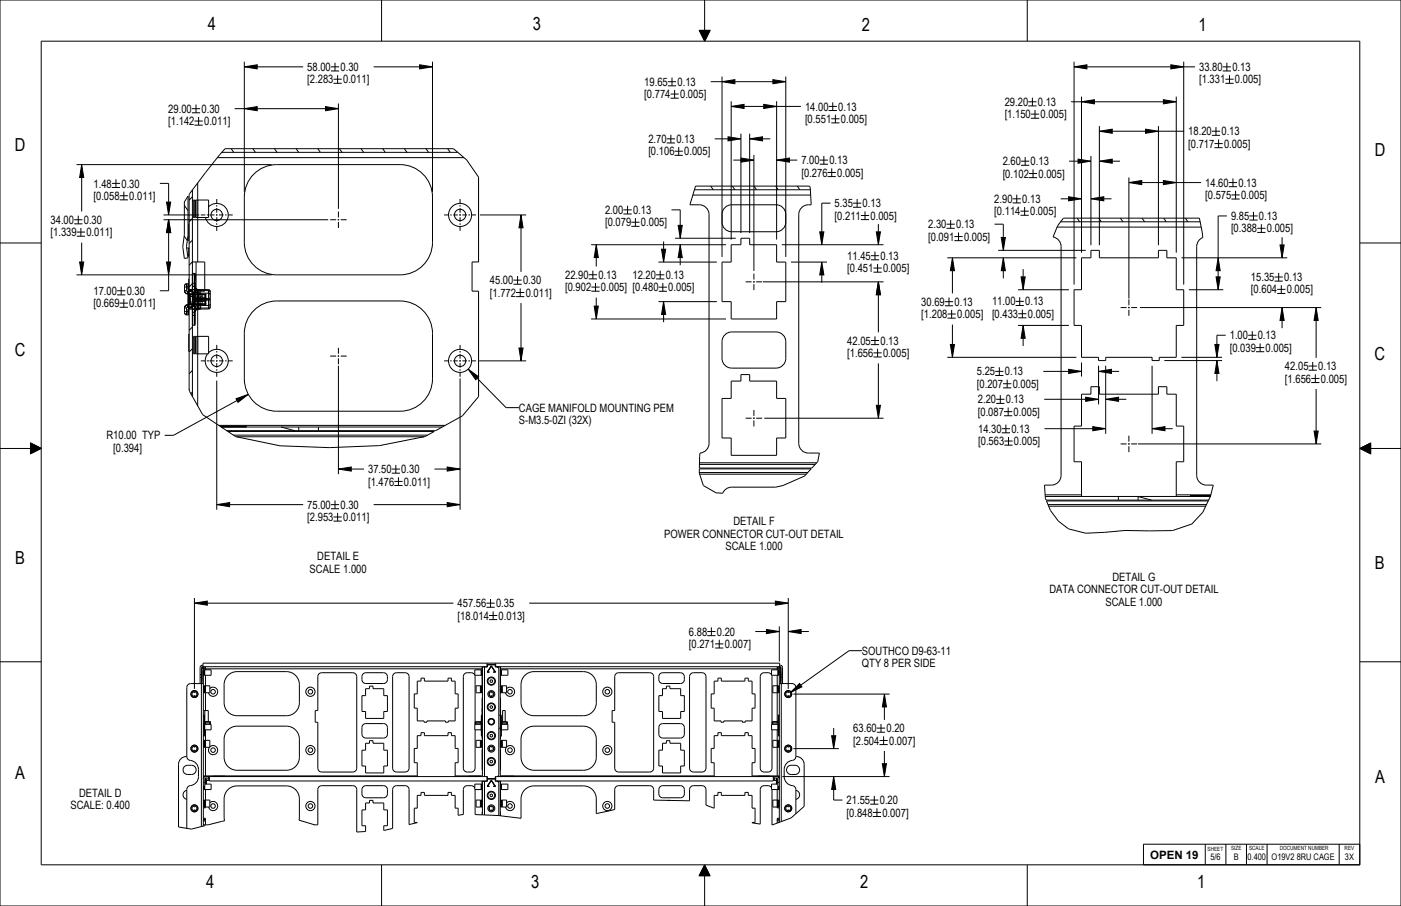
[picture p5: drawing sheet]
<svg xmlns="http://www.w3.org/2000/svg" width="432mm" height="279mm" viewBox="0 0 432 279" stroke-linecap="round" stroke-linejoin="round" font-family="sans-serif">
<defs><g id="words">
<g font-size="5.5">
<text x="64.1" y="9.4">4</text>
<text x="164.2" y="9.4">3</text>
<text x="265.6" y="9.4">2</text>
<text x="369.4" y="9.4">1</text>
<text x="4.6" y="46.7">D</text>
<text x="423.7" y="48">D</text>
<text x="4.6" y="109.8">C</text>
<text x="423.7" y="111.1">C</text>
<text x="4.6" y="174">B</text>
<text x="423.7" y="175.3">B</text>
<text x="4.7" y="240.3">A</text>
<text x="423.8" y="241.6">A</text>
<text x="63.6" y="273.9">4</text>
<text x="163.7" y="273.9">3</text>
<text x="265.1" y="273.9">2</text>
<text x="369" y="273.9">1</text>
</g>
<g font-size="3.5">
<text x="94.7" y="21.9">58.00</text>
<text x="104.9" y="21.9">0.30</text>
<text x="369.6" y="21.9">33.80</text>
<text x="379.8" y="21.9">0.13</text>
<text x="94.7" y="25.7">[2.283</text>
<text x="105.8" y="25.7">0.011]</text>
<text x="198.6" y="26.5">19.65</text>
<text x="208.8" y="26.5">0.13</text>
<text x="369.6" y="25.7">[1.331</text>
<text x="380.6" y="25.7">0.005]</text>
<text x="51.9" y="34.8">29.00</text>
<text x="62.1" y="34.8">0.30</text>
<text x="198.6" y="30.3">[0.774</text>
<text x="209.6" y="30.3">0.005]</text>
<text x="248.1" y="34.1">14.00</text>
<text x="258.4" y="34.1">0.13</text>
<text x="309.6" y="32.7">29.20</text>
<text x="319.9" y="32.7">0.13</text>
<text x="51.9" y="38.6">[1.142</text>
<text x="62.9" y="38.6">0.011]</text>
<text x="248.1" y="37.9">[0.551</text>
<text x="259.2" y="37.9">0.005]</text>
<text x="309.6" y="36.5">[1.150</text>
<text x="320.7" y="36.5">0.005]</text>
<text x="366.2" y="41.7">18.20</text>
<text x="376.5" y="41.7">0.13</text>
<text x="199.8" y="44.1">2.70</text>
<text x="199.8" y="47.9">[0.106</text>
<text x="208.5" y="44.1">0.13</text>
<text x="210.9" y="47.9">0.005]</text>
<text x="366.2" y="45.5">[0.717</text>
<text x="377.3" y="45.5">0.005]</text>
<text x="247" y="50.6">7.00</text>
<text x="255.6" y="50.6">0.13</text>
<text x="309" y="51">2.60</text>
<text x="317.7" y="51">0.13</text>
<text x="28.8" y="57.8">1.48</text>
<text x="37.4" y="57.8">0.30</text>
<text x="247" y="54.5">[0.276</text>
<text x="258" y="54.5">0.005]</text>
<text x="309" y="54.8">[0.102</text>
<text x="320.1" y="54.8">0.005]</text>
<text x="371.5" y="57.6">14.60</text>
<text x="381.7" y="57.6">0.13</text>
<text x="28.8" y="61.6">[0.058</text>
<text x="39.9" y="61.6">0.011]</text>
<text x="186.5" y="66">2.00</text>
<text x="195.1" y="66">0.13</text>
<text x="257.3" y="63.9">5.35</text>
<text x="265.9" y="63.9">0.13</text>
<text x="306.4" y="62.6">2.90</text>
<text x="315.1" y="62.6">0.13</text>
<text x="371.5" y="61.4">[0.575</text>
<text x="382.5" y="61.4">0.005]</text>
<text x="15.6" y="69">34.00</text>
<text x="25.8" y="69">0.30</text>
<text x="186.5" y="69.8">[0.079</text>
<text x="197.5" y="69.8">0.005]</text>
<text x="257.3" y="67.7">[0.211</text>
<text x="268.3" y="67.7">0.005]</text>
<text x="286.1" y="70.4">2.30</text>
<text x="294.7" y="70.4">0.13</text>
<text x="306.4" y="66.4">[0.114</text>
<text x="317.5" y="66.4">0.005]</text>
<text x="379.4" y="67.9">9.85</text>
<text x="379.4" y="71.7">[0.388</text>
<text x="388" y="67.9">0.13</text>
<text x="390.5" y="71.7">0.005]</text>
<text x="15.6" y="72.8">[1.339</text>
<text x="26.6" y="72.8">0.011]</text>
<text x="286.1" y="74.2">[0.091</text>
<text x="297.1" y="74.2">0.005]</text>
<text x="261.1" y="80.1">11.45</text>
<text x="261.1" y="83.9">[0.451</text>
<text x="271.4" y="80.1">0.13</text>
<text x="272.2" y="83.9">0.005]</text>
<text x="151" y="87.7">45.00</text>
<text x="161.2" y="87.7">0.30</text>
<text x="174.2" y="86">22.90</text>
<text x="174.2" y="89.8">[0.902</text>
<text x="184.4" y="86">0.13</text>
<text x="185.2" y="89.8">0.005] [0.480</text>
<text x="194.9" y="86">12.20</text>
<text x="205.2" y="86">0.13</text>
<text x="206" y="89.8">0.005]</text>
<text x="385.6" y="86.7">15.35</text>
<text x="395.8" y="86.7">0.13</text>
<text x="28.8" y="90.9">17.00</text>
<text x="28.8" y="94.8">[0.669</text>
<text x="39" y="90.9">0.30</text>
<text x="39.9" y="94.8">0.011]</text>
<text x="151" y="91.5">[1.772</text>
<text x="162" y="91.5">0.011]</text>
<text x="284" y="94.3">30.69</text>
<text x="294.2" y="94.3">0.13</text>
<text x="305.7" y="94.2">11.00</text>
<text x="316" y="94.2">0.13</text>
<text x="385.6" y="90.5">[0.604</text>
<text x="396.6" y="90.5">0.005]</text>
<text x="284" y="98.1">[1.208</text>
<text x="295" y="98.1">0.005]</text>
<text x="305.7" y="98">[0.433</text>
<text x="316.8" y="98">0.005]</text>
<text x="261.1" y="106.3">42.05</text>
<text x="271.4" y="106.3">0.13</text>
<text x="379" y="104.7">1.00</text>
<text x="387.7" y="104.7">0.13</text>
<text x="261.1" y="110.1">[1.656</text>
<text x="272.2" y="110.1">0.005]</text>
<text x="379" y="108.5">[0.039</text>
<text x="390.1" y="108.5">0.005]</text>
<text x="301.1" y="119.6">[0.207</text>
<text x="301.1" y="115.8">5.25</text>
<text x="309.7" y="115.8">0.13</text>
<text x="312.1" y="119.6">0.005]</text>
<text x="396" y="114.2">42.05</text>
<text x="396" y="118">[1.656</text>
<text x="406.3" y="114.2">0.13</text>
<text x="407.1" y="118">0.005]</text>
<text x="301.4" y="124.4">2.20</text>
<text x="310" y="124.4">0.13</text>
<text x="159.9" y="127">CAGE MANIFOLD MOUNTING PEM</text>
<text x="159.9" y="130.8">S-M3.5-0ZI (32X)</text>
<text x="301.4" y="128.2">[0.087</text>
<text x="312.4" y="128.2">0.005]</text>
<text x="32.8" y="135.5">R10.00 TYP</text>
<text x="301.5" y="133.5">14.30</text>
<text x="301.5" y="137.3">[0.563</text>
<text x="311.7" y="133.5">0.13</text>
<text x="312.5" y="137.3">0.005]</text>
<text x="34.9" y="139.3">[0.394]</text>
<text x="113.5" y="145.9">37.50</text>
<text x="113.5" y="149.7">[1.476</text>
<text x="123.7" y="145.9">0.30</text>
<text x="124.5" y="149.7">0.011]</text>
<text x="94.7" y="156.9">75.00</text>
<text x="94.7" y="160.7">[2.953</text>
<text x="104.9" y="156.9">0.30</text>
<text x="105.8" y="160.7">0.011]</text>
<text x="204.7" y="165.8">POWER CONNECTOR CUT-OUT DETAIL</text>
<text x="226" y="162">DETAIL F</text>
<text x="97.8" y="172.8">DETAIL E</text>
<text x="223.6" y="169.6">SCALE 1.000</text>
<text x="95.4" y="176.6">SCALE 1.000</text>
<text x="342.9" y="179.2">DETAIL G</text>
<text x="323.4" y="183">DATA CONNECTOR CUT-OUT DETAIL</text>
<text x="141" y="187.3">457.56</text>
<text x="141" y="191.1">[18.014</text>
<text x="152.9" y="187.3">0.35</text>
<text x="153.7" y="191.1">0.013]</text>
<text x="340.7" y="186.8">SCALE 1.000</text>
<text x="212.3" y="196">6.88</text>
<text x="220.9" y="196">0.20</text>
<text x="212.3" y="199.8">[0.271</text>
<text x="223.4" y="199.8">0.007]</text>
<text x="265.7" y="201.9">SOUTHCO D9-63-11</text>
<text x="265.7" y="205.7">QTY 8 PER SIDE</text>
<text x="263" y="225.8">63.60</text>
<text x="273.2" y="225.8">0.20</text>
<text x="263" y="229.6">[2.504</text>
<text x="274" y="229.6">0.007]</text>
<text x="24.4" y="245.8">DETAIL D</text>
<text x="21.7" y="249.6">SCALE: 0.400</text>
<text x="260.9" y="251.8">[0.848</text>
<text x="260.9" y="248">21.55</text>
<text x="271.2" y="248">0.20</text>
<text x="272" y="251.8">0.007]</text>
<text x="354.5" y="264.8">OPEN 19</text>
</g>
<g font-size="2.8">
<text x="373.1" y="265.2">5/6</text>
<text x="380.2" y="265.2">B</text>
<text x="384.5" y="265.2">0.400</text>
<text x="391.9" y="265.2">O19V2 8RU CAGE</text>
<text x="414.5" y="265.2">3X</text>
</g>
<g font-size="1.8">
<text x="372.2" y="262.3">SHEET</text>
<text x="379.4" y="262.3">SIZE</text>
<text x="385" y="262.3">SCALE</text>
<text x="394.4" y="262.3">DOCUMENT NUMBER</text>
<text x="414.4" y="262.3">REV</text>
</g>
</g></defs>
<g fill="#000">
<path d="M215.5 9.4h3.3l-1.6 3.3zM75.3 20.6l4-.6v1.2zM75.3 33.5l4-.6v1.2zM100.3 32.9l4 .6-4 .6zM129.3 20l4 .6-4 .6zM222.5 25.2l4-.6v1.2zM225.4 32.8l3.9-.6v1.3zM235.4 32.2l4 .6-4 .7zM238.2 24.6l4 .6-4 .6zM331 20.6l4-.6v1.3zM333.3 31.4l4-.6v1.2zM358.6 30.8l3.9 .6-3.9 .6z"/>
<path d="M360.9 20l3.9 .6-3.9 .7zM25.2 50.8l.6 3.9h-1.3zM224.4 42.2l4 .6-4 .7zM231.1 42.8l3.9-.6v1.3zM228.4 48.7l4 .7-4 .6zM239.4 49.4l3.9-.7v1.3zM332.3 49.1l3.9 .6-3.9 .6zM338.8 49.7l4-.6v1.2zM338.8 40.5l4-.7v1.3zM347.9 56.3l4-.6v1.2zM353.1 39.8l3.9 .7-3.9 .6zM358.6 55.7l3.9 .6-3.9 .6z"/>
<path d="M51.3 62.3h1.3l-.6 4zM52 67.8l.6 3.9h-1.3zM160.6 66.3l.6 4h-1.3zM183.8 75.5l.6 3.9h-1.3zM209 69.5h1.3l-.7 4zM209.6 75.5l.7 3.9h-1.3zM252.6 71.5h1.3l-.6 4zM270.1 71.5h1.3l-.7 4zM293.5 79.5l.7 4h-1.3zM308.6 73.2h1.3l-.7 4zM309.2 79.5l.7 4h-1.3zM329.4 60.7l3.9 .6-3.9 .6z"/>
<path d="M336.2 61.3l4-.6v1.2zM375.4 79.5l.7 4h-1.3zM394.5 75.5h1.3l-.7 4zM24.5 80.8h1.3l-.6 4zM51.3 80.8h1.3l-.6 4zM183.1 94.4h1.3l-.6 4zM203.9 76.9h1.3l-.7 3.9zM204.5 93l.7 4h-1.3zM253.3 80.8l.6 4h-1.3zM270.7 86.9l.7 4h-1.3zM314.7 85.4h1.3l-.7 4zM374.8 85.4h1.3l-.7 4z"/>
<path d="M395.1 94.9l.7 3.9h-1.3zM405.6 94.9l.7 3.9h-1.3zM159.9 107.3h1.3l-.6 4zM292.9 106.2h1.3l-.7 4zM315.3 100.4l.7 3.9h-1.3zM329.4 113.9l3.9 .6-3.9 .7zM338.6 114.5l4-.6v1.3zM374.4 106.2h1.3l-.6 4zM375.1 111.2l.6 4h-1.3zM9.4 136.6l3.3 1.7-3.3 1.6zM72.7 123l3.8-1.4-3.1 2.5zM270.1 125h1.3l-.7 4z"/>
<path d="M334.6 122.5l4 .6-4 .7zM336.8 131.6l4 .6-4 .6zM340.8 123.1l4-.6v1.3zM355.1 132.2l4-.6v1.2zM405 132.9h1.3l-.7 4zM419.1 138.3l3.3-1.7v3.3zM66.8 155.6l4-.6v1.3zM104.3 144.7l4-.7v1.3zM137.8 155l4 .6-4 .7zM137.8 144l4 .7-4 .6zM59.9 186l4-.6v1.2zM236.2 194.1l4 .7-4 .6z"/>
<path d="M239 185.4l3.9 .6-3.9 .6zM242.9 194.8l4-.7v1.3zM272.6 214l.6 4h-1.3zM257 239.5l.6 4h-1.3zM256.3 226.9h1.3l-.6 4zM271.9 235.5h1.3l-.6 4zM217.2 266.8l1.6 3.3h-3.3z"/>
</g>
<g fill="none" stroke="#000" stroke-width=".31">
<path d="M0 0h431.8v279.4h-431.8zM75.3 19v40.2M103.2 19.3v2.6M117.6 0v12.7M129.3 20l4 .6-4 .6zM133.3 19v40.2M215.5 9.4h3.3l-1.6 3.3zM217.2 0v12.7M316.6 0v12.7M331 19v68.8M360.9 20l3.9 .6-3.9 .7zM364.8 19v68.8"/>
<path d="M378.1 19.3v2.6M59.1 33.5h2.6M59.1 34.8h2.6M59.9 37.3h2.6M59.9 38.6h2.6M60.4 32.2v2.6M61.2 36.1v2.5M72.3 33.5h3M75.3 20.6l4-.6v1.2zM75.3 33.5l4-.6v1.2zM79.3 20.6h14.1M79.3 33.5h21"/>
<path d="M100.3 32.9l4 .6-4 .6zM102 20.6h2.5M102 21.9h2.5M102.8 24.4h2.5M102.8 25.7h2.5M104.1 23.2v2.5M104.3 31.9v32.5M115.2 20.6h14.1M205.8 25.2h2.6M205.8 26.5h2.6M206.7 29h2.5M206.7 30.3h2.5"/>
<path d="M207.1 23.9v2.6M207.9 27.7v2.6M219 25.2h3.5M222.5 25.2l4-.6v1.2zM222.5 23.6v55.6M225.4 32.8l3.9-.6v1.3zM225.4 31.2v42.7M226.5 25.2h11.7M229.3 32.8h6.1M235.4 32.2l4 .6-4 .7zM238.2 24.6l4 .6-4 .6zM239.4 32.8h7.5"/>
<path d="M239.4 31.2v42.7M242.2 23.6v55.6M255.4 32.8h2.5M255.4 34.1h2.5M256.2 36.6h2.5M256.2 37.9h2.5M256.7 31.5v2.6M257.5 35.4v2.5M316.9 31.4h2.6M316.9 32.7h2.6M317.7 35.2h2.6M317.7 36.5h2.6"/>
<path d="M318.2 30.1v2.6M319 33.9v2.6M330.1 31.4h3.2M331 20.6l4-.6v1.3zM333.3 31.4l4-.6v1.2zM333.3 29.8v48.1M335 20.6h25.9M337.3 31.4h21.3M338.8 38.9v36.7M353.1 39.8l3.9 .7-3.9 .6zM357 38.9v36.7M358.6 30.8l3.9 .6-3.9 .6z"/>
<path d="M362.5 29.8v48.1M364.8 20.6h3.5M374.8 39.2v2.5M376.9 20.6h2.5M376.9 21.9h2.5M377.7 24.4h2.5M377.7 25.7h2.5M378.9 23.2v2.5M23.6 50.8h60.1M25.2 50.8l.6 3.9h-1.3zM25.2 54.7v10.5M34.5 56.6h2.5"/>
<path d="M34.5 57.8h2.5M35.7 55.3v2.5M38.2 59.1v2.5M49.3 56.6h2.7v5.7M69.4 45.9l-6 7.3-5.1 6.7M139.8 45.9l4 3.4 3.7 5.3M205.5 42.8h2.5M205.5 44.1h2.5M206.8 41.6v2.5M207.9 46.6h2.6M207.9 47.9h2.6M209.2 45.4v2.5"/>
<path d="M214.4 57.4l-1.8 5.8M220.3 42.8h4.1M224.4 42.2l4 .6-4 .7zM226 49.4h2.4M228.4 41.2v30.7M228.4 48.7l4 .7-4 .6zM231.1 42.8l3.9-.6v1.3zM231.1 41.2v30.7M232.4 47.8v35.8M235 42.8h2.4M239.4 49.4l3.9-.7v1.3zM243.3 49.4h2.4"/>
<path d="M249.5 57.4l.2 .5 .3 5.3M252.6 49.4h2.6M252.6 50.6h2.6M253.9 48.1v2.5M255.1 53.2h2.5M255.1 54.5h2.5M256.3 51.9v2.6M314.7 49.7h2.5M314.7 51h2.5M316 48.4v2.6M317.1 53.5h2.6M317.1 54.8h2.6"/>
<path d="M318.4 52.2v2.6M329.5 49.7h2.8M332.3 49.1l3.9 .6-3.9 .6zM336.2 48.1v27.5M338.8 49.7l4-.6v1.2zM338.8 40.5l4-.7v1.3zM342.8 49.7h2.4M342.8 40.5h10.3M347.9 56.3l4-.6v1.2zM347.9 54.7v37.4M351.9 56.3h6.7M357 40.5h8"/>
<path d="M358.6 55.7l3.9 .6-3.9 .6zM362.5 56.3h7.7M373.5 40.5h2.5M373.5 41.7h2.5M374.3 44.3h2.6M374.3 45.5h2.6M375.6 43v2.5M378.7 56.3h2.6M378.7 57.6h2.6M380 55v2.6M380.8 58.8v2.6M0 74.9h12.7"/>
<path d="M22.9 67.8h2.5M22.9 69h2.5M23.7 71.6h2.5M23.7 72.8h2.5M24.1 66.5v2.5M24.9 70.3v2.5M25.2 74.8v6M36.9 60.4h2.5M36.9 61.6h2.5M50.4 67.8h50.8M50.4 66.3h11M51.3 62.3h1.3l-.6 4z"/>
<path d="M52 67.8l.6 3.9h-1.3zM52 71.7v9.1M58 60.5l-1.2 1.8M61.9 66.3h1.4M63.8 66.3h.4M64.2 66.3h.1M64.7 66.3h1.4M66.6 66.3h.4M66.8 61.4v1.4M66.8 63.2v.5M66.8 64.2v1.4M66.8 66.1v.4"/>
<path d="M66.8 67v1.4M66.8 68.9v.4M66.8 69.8v1.4M67.5 66.3h1.4M69.4 66.3h.4M70.3 66.3h1.4M101.8 67.8h1.8M104.1 67.8h.4M104.3 65.2v1.9M104.3 67.5v.5M104.3 68.5v1.8M105 67.8h1.8"/>
<path d="M136.9 66.3h1.4M138.8 66.3h.4M139.7 66.3h1.4M141.6 66.3h.4M141.8 61.4v1.4M141.8 63.2v.5M141.8 64.2v1.4M141.8 66.1v.4M141.8 67v1.4M141.8 68.9v.4M141.8 69.8v1.4M142.5 66.3h1.4"/>
<path d="M144.4 66.3h.4M145.3 66.3h1.4M147.9 66.3h14.3M160.6 66.3l.6 4h-1.3zM160.6 70.3v13.6M182.2 75.5h41.6M183.8 75.5l.6 3.9h-1.3zM183.8 79.4v2.8M192.1 64.7h2.6M192.1 66h2.6M193.4 63.5v2.5M194.6 68.5h2.5"/>
<path d="M194.6 69.8h2.5M195.8 67.3v2.5M203.9 76.9h1.3l-.7 3.9zM204.5 74.5v2.4M206.9 64.7h2.7v4.8M208.1 73.5h18.7M209 69.5h1.3l-.7 4zM209.6 75.5l.7 3.9h-1.3zM209.6 79.4v2.4M240.9 75.5h31.4M252.6 71.5h1.3l-.6 4zM256 62.7h-2.7v8.8"/>
<path d="M262.9 62.7h2.5M262.9 63.9h2.5M264.2 61.4v2.5M265.3 67.7h2.6M265.3 66.5h2.6M266.6 65.2v2.5M268.4 78.9h2.5M269.7 77.6v2.5M270.1 71.5h1.3l-.7 4zM270.7 69.1v2.4M291.7 69.1h2.6M291.7 70.4h2.6"/>
<path d="M292 79.5h39.7M293 67.9v2.5M293.5 79.5l.7 4h-1.3zM294.2 72.9h2.5M294.2 74.2h2.5M295.4 71.7v2.5M306.5 69.1h2.7v4.1M307.6 77.2h27M308.6 73.2h1.3l-.7 4zM309.2 79.5l.7 4h-1.3zM312.1 61.3h2.5M312.1 62.6h2.5"/>
<path d="M313.4 60v2.6M314.5 65.1h2.6M314.5 66.4h2.6M315.8 63.9v2.5M326.9 61.3h2.5M327.8 67.3l-1.8 2.3-1.4 3.5M329.4 60.7l3.9 .6-3.9 .6zM336.2 61.3l4-.6v1.2zM340.2 61.3h2.4M364.1 79.5h32.6M369.7 67.3l1 5.9M375.4 79.5l.7 4h-1.3z"/>
<path d="M378.1 66.6h-2.7v12.9M379.5 60.1h2.6M379.5 61.4h2.6M385.1 66.6h2.5M385.1 67.9h2.5M386.3 65.3v2.6M387.5 70.4h2.5M387.5 71.7h2.5M388.8 69.1v2.6M394.5 75.5h1.3l-.7 4zM395.1 73.2v2.3M419.2 74.9h12.6"/>
<path d="M23.6 84.8h60.1M24.5 80.8h1.3l-.6 4zM36.1 89.7h2.5M36.1 90.9h2.5M36.9 93.5h2.5M36.9 94.8h2.5M37.4 88.4v2.5M38.2 92.2v2.6M51.3 80.8h1.3l-.6 4zM52 84.8v4.9h-2.7M158.3 86.4h2.5M158.3 87.7h2.5"/>
<path d="M159.1 90.2h2.5M159.1 91.5h2.5M159.5 85.1v2.6M160.3 88.9v2.6M160.6 93.5v13.8M181.4 84.7h2.6M181.4 86h2.6M182.2 98.4h41.6M182.3 88.5h2.5M182.3 89.8h2.5M182.7 83.5v2.5M183.1 94.4h1.3l-.6 4z"/>
<path d="M183.5 87.3v2.5M183.8 91.8v2.6M202.2 84.7h2.5M202.2 86h2.5M202.9 93h18M202.9 80.8h18M203 88.6h2.6M203 89.8h2.6M203.5 83.5v2.5M204.3 87.3v2.5M204.5 93l.7 4h-1.3zM204.5 97v2.4"/>
<path d="M229.8 86.9h1.9M232.1 86.9h.5M232.4 84.4v1.8M232.4 86.7v.5M232.4 87.6v1.9M233.1 86.9h1.8M235.1 86.9h37.2M243.8 80.8h11.1M253.3 80.8l.6 4h-1.3zM253.3 84.8v2.4M268.4 80.1h2.5M269.2 82.7h2.5"/>
<path d="M269.2 83.9h2.5M270.5 81.4v2.5M270.7 86.9l.7 4h-1.3zM270.7 90.9v11.6M291.2 93h2.6M291.2 94.3h2.6M292 96.8h2.6M292 98.1h2.6M292.5 91.8v2.5M293.3 95.6v2.5M293.5 83.5v7M309.2 83.5v2.4"/>
<path d="M313 92.9h2.6M313 94.2h2.6M313.8 89.4h15.6M313.8 96.7h2.6M313.8 98h2.6M314.3 91.7v2.5M314.7 85.4h1.3l-.7 4zM315.1 95.5v2.5M315.3 83v2.4M345.4 94.9h1.8M347.7 94.9h.5M347.9 92.3v1.9"/>
<path d="M347.9 94.6v.5M347.9 95.6v1.8M348.6 94.9h1.9M351.3 94.9h55.9M366.4 89.4h10.6M374.8 85.4h1.3l-.7 4zM375.4 83.5v1.9M392.8 85.4h2.6M392.8 86.7h2.6M393.6 89.2h2.6M393.6 90.5h2.6M394.1 84.2v2.5"/>
<path d="M394.9 88v2.5M395.1 94.9l.7 3.9h-1.3zM395.1 98.8v2.4M405.6 94.9l.7 3.9h-1.3zM405.6 98.8v11.6M61.9 111.3h1.4M63.8 111.3h.4M64.2 111.3h.1M64.7 111.3h1.4M66.6 111.3h.4M66.8 106.4v1.4M66.8 108.2v.5"/>
<path d="M66.8 109.2v1.4M66.8 111.1v.4M66.8 112v1.4M66.8 113.9v.4M66.8 114.8v1.4M66.8 117.4v39.8M67.5 111.3h1.4M69.4 111.3h.4M70.3 111.3h1.4M101.8 109.8h1.8M104.1 109.8h.4M104.3 107.3v1.8"/>
<path d="M104.3 109.6v.4M104.3 110.5v1.9M104.3 112.8v33.4M105 109.8h1.8M136.9 111.3h1.4M138.8 111.3h.4M139.7 111.3h1.4M141.6 111.3h.4M141.8 106.4v1.4M141.8 108.2v.5M141.8 109.2v1.4M141.8 111.1v.4"/>
<path d="M141.8 112v1.4M141.8 113.9v.4M141.8 114.8v1.4M141.8 116.7v40.5M142.5 111.3h1.4M144.4 111.3h.4M145.3 111.3h1.4M147.7 111.3h14.5M159.9 107.3h1.3l-.6 4zM268.4 105h2.5M268.4 106.3h2.5M269.2 108.8h2.5"/>
<path d="M269.2 110.1h2.5M269.7 103.7v2.6M270.5 107.5v2.6M270.7 112.1v12.9M292 110.2h39.7M292.9 106.2h1.3l-.7 4zM293.5 100.1v6.1M306.7 114.5h2.6M306.7 115.8h2.6M308 113.3v2.5M309.2 118.3h2.5M309.2 119.6h2.5"/>
<path d="M310.4 117.1v2.5M313.8 100.4h15.6M315.3 100.4l.7 3.9h-1.3zM315.3 104.3v2.4M321.5 114.5h7.9M329.4 113.9l3.9 .6-3.9 .7zM333.3 111.8v4.3M338.6 114.5l4-.6v1.3zM338.6 112.8v11.9M340.8 112.8v21M342.6 114.5h2.3M355.1 112.8v21"/>
<path d="M358.9 111.2h17.7M364.1 110.2h12.5M374.4 106.2h1.3l-.6 4zM375.1 111.2l.6 4h-1.3zM375.1 115.2v2.3M377.8 103.4h-2.7v2.8M384.7 103.4h2.5M384.7 104.7h2.5M386 102.1v2.6M387.1 107.2h2.6M387.1 108.5h2.6M388.4 105.9v2.6"/>
<path d="M403.3 112.9h2.6M403.3 114.2h2.6M404.1 116.7h2.6M404.1 118h2.6M404.6 111.6v2.6M405.4 115.4v2.6M405.6 120v12.9M0 138.3h12.7M9.4 136.6l3.3 1.7-3.3 1.6zM58.3 120.1l4.2 7.8 10.1 6.7 13.7 2.9 15.2 .5 15.5-.6 14-2.8 2.8-1.5M72.7 123l3.8-1.4-3.1 2.5zM73 123.5l-19.5 10.8h-2.7"/>
<path d="M147.5 122.3l-5 5.9-8.2 4.6M215.7 139.7l-.1 4.7M229.8 129h1.9M232.1 129h.5M232.4 126.4v1.9M232.4 128.7v.5M232.4 129.7v1.8M233.1 129h1.8M235.6 129h36.7M252.5 139.7l-.5 2.6-1.8 2.1M270.1 125h1.3l-.7 4zM307 123.1h2.6"/>
<path d="M307 124.4h2.6M308.3 121.9v2.5M308.7 132.2h2.6M308.7 133.5h2.6M309.5 126.9h2.5M309.5 128.2h2.5M309.6 136h2.5M309.6 137.3h2.5M310 130.9v2.6M310.7 125.7v2.5M310.8 134.7v2.6M321.8 123.1h12.8"/>
<path d="M321.9 132.2h14.9M334.6 122.5l4 .6-4 .7zM336.8 131.6l4 .6-4 .6zM340.8 123.1l4-.6v1.3zM344.8 123.1h2.3M345.4 136.9h1.8M347.7 136.9h.5M347.9 134.4v1.8M347.9 136.7v.4M347.9 137.6v1.8M348.6 136.9h1.9M350.7 136.9h56.5"/>
<path d="M355.1 132.2l4-.6v1.2zM359.1 132.2h2.3M405 132.9h1.3l-.7 4zM419.1 138.3l3.3-1.7v3.3zM419.2 138.3h12.6M66.8 155.6l4-.6v1.3zM70.8 155.6h22.6M102 155.6h2.5M102 156.9h2.5M102.8 159.4h2.5M103.2 154.4v2.5M104.1 158.2v2.5"/>
<path d="M104.3 144.7l4-.7v1.3zM108.3 144.7h3.9M115.2 155.6h22.6M120.7 144.7h2.6M120.7 145.9h2.6M121.5 148.5h2.6M121.5 149.7h2.6M122 143.4v2.5M122.8 147.2v2.5M133.9 144.7h3.9M137.8 155l4 .6-4 .7zM137.8 144l4 .7-4 .6z"/>
<path d="M215.5 144.6v1.3l1.3 3.8 3.9 2.3 2 .1M250 144.6l-2 2.2-6.7 2.9-2.2 .5M321.9 149.6l.3 4 .2 .6M373.9 149.6l-.8 3.4-2.4 5-3.4 3.6-5.9 2h-14.7l-12.1 .8-5.3-1.3-3.1-2.4-2.5-3.3-1.2-2.9M102.8 160.7h2.5M59.9 186l4-.6v1.2zM59.9 184.4v28.1M63.9 186h75.9M149.9 186h2.6M149.9 187.3h2.6M150.7 189.8h2.6M150.7 191.1h2.6"/>
<path d="M151.2 184.7v2.6M152 188.5v2.6M163.1 186h75.9M218 194.8h2.5M218 196h2.5M219.3 193.5v2.5M220.4 198.6h2.5M220.4 199.8h2.5M221.7 197.3v2.5M232.8 194.8h3.4M236.2 194.1l4 .7-4 .6zM239 185.4l3.9 .6-3.9 .6z"/>
<path d="M240.2 193.2v10.8M242.9 194.8l4-.7v1.3zM242.9 184.4v28.1M246.9 194.8h2.4M0 204.1h12.7M244.5 214h29.7M272.6 214l.6 4h-1.3zM272.6 218v4M419.2 204.1h12.6M241.1 239.5h33.1M244.5 230.9h14M256.3 226.9h1.3l-.6 4z"/>
<path d="M257 239.5l.6 4h-1.3zM257 224.5v2.4M270.3 224.5h2.5M270.3 225.8h2.5M271.1 228.4h2.5M271.1 229.6h2.5M271.5 223.3v2.5M271.9 235.5h1.3l-.6 4zM272.3 227.1v2.5M272.6 231.6v3.9M63.1 254.6l-4.1 1.1-4-.7M69.2 253.1l-5 1.3"/>
<path d="M92.2 252.9l5 1.5M112.7 256.4l-2.7 .2M121 255.5l-2.7 .6M128.6 253.7l-2.5 .6M142.8 251.2l-1.6 .2M146.4 251.2l2.2 .1M148.7 251.3l5.5 .3M154.3 251.6l6.3 .8M189.5 249.6l-5.7 1.3M201.5 246.7l11 .3M217.6 248.3l2.4 .9M231.8 253.8l2.5 .3"/>
<path d="M247.8 248.7l-4 3.5-5.9 2.2M257 243.5v3.2h2.7M268.2 246.7h2.5M268.2 248h2.5M269 250.5h2.5M269 251.8h2.5M269.5 245.5v2.5M270.3 249.3v2.5M117.6 266.7v12.7M217.2 266.8l1.6 3.3h-3.3zM217.2 266.7v12.7M316.6 266.7v12.7"/>
<path d="M352.4 260.3h66.8M352.4 260.3v6.4M371.5 260.3v6.4M377.8 260.3v6.4M384.2 260.3v6.4M390.5 260.3v6.4M412.7 260.3v6.4M419.1 266.7v-254h-406.4v254h406.5"/>
</g>
<!-- layer: COMPONENTS -->
<g fill="none" stroke="#000" stroke-width=".31">
<path d="M58.3 59.9v60.3M59.3 58.6v32.2M60.9 56.4v24.4M67 48.6h76M77.8 54.1a10 10 0 0 1 7.5-3.3h38a10 10 0 0 1 10 10v14a10 10 0 0 1-10 10h-38a10 10 0 0 1-10-10v-14a10 10 0 0 1 2.5-6.7zM147.5 54.6v26.2h-2v9h2v32.5M57.5 76.5h.8M57.9 79h.4M58.1 76.5v2.5M59.3 66.8h.3M59.3 62h.3M59.3 60.7l-1 1"/>
<path d="M59.3 67.4l-1 1M59.3 74.1l-1 1M59.6 61.7h.4v5.4h-.4zM60 66.9h.3M60 61.8h.3M60.3 61.7h.4v5.4h-.4zM60.7 66.9h.3M60.7 61.8h.3M61 61.7h3.3v5.4h-3.3M64.3 63.8a3.6 3.6 0 0 1 5.4 .5 3.6 3.6 0 0 1-1.5 5.3 3.6 3.6 0 0 1-4.9-2.5M212.6 63.2a5.8 5.8 0 0 1 4.8 .6 2.99 2.99 0 0 1 1.1 2.4v70.5a3 3 0 0 1-2.8 3M213.5 60.2h36.3"/>
<path d="M223.7 63.8l1.8-.6h13.7a3 3 0 0 1 3 3 4.7 4.7 0 0 1-1.1 4.6l-1.9 .7h-13.7a3 3 0 0 1-3-3 4.7 4.7 0 0 1 1.2-4.7zM225.4 75.5h3v-2h2.7v2h8.3v5.3h2.8v12.2h-2.8v5.4h-14v-5.4h-2.9v-12.2h2.9zM250 63.2a3.1 3.1 0 0 0-3.8 3v70.5a3 3 0 0 0 3 3h3.3M324.6 73.1a3 3 0 0 1 2.4 2.9v70.6a3 3 0 0 1-3 3h-2.1M325.8 70h44.4M333.3 79.5h2.9v-2.3h2.6v2.3h18.2v-2.3h2.6v2.3h2.9v9.9h2.3v11h-2.3v9.8h-5.2v1h-2.2v-1h-14.3v1h-2.2v-1h-5.3v-9.8h-2.3v-11h2.3zM370.7 73.2a3 3 0 0 0-1.9 2.8v70.6a3 3 0 0 0 3 3h2.1M58.3 90.8h4v3h-4M58.3 81.8l1-1h3.8v9h-3.8M58.7 90.8v3M59.3 96.9h.1M59.3 88.7h.1"/>
<path d="M59.3 87.5l-1 1M59.3 94.2l-1 1M59.3 93.8v28.5M59.3 95.4h1.9M59.3 90.2h1.9M60.4 80.8v9M60.9 89.8v.4M60.9 95.4v8.5M61.1 90.8v3M61.2 90.2v5.2M61.2 90.2l.7 .3v.3M61.9 93.8v1.4l-.7 .2"/>
<path d="M62.3 91.2l-1 1M77.8 96.2a10 10 0 0 1 7.5-3.4h38a10 10 0 0 1 10 10v14a10 10 0 0 1-10 10h-38a10 10 0 0 1-10-10v-14a10 10 0 0 1 2.5-6.6zM59.3 100.9l-1 1M59.3 107.5l-1 1.1M59.3 114.2l-1 1M60.9 109v16.2M64.3 108.8a3.6 3.6 0 0 1 5.9 1.4 3.6 3.6 0 0 1-4 4.6 3.6 3.6 0 0 1-2.2-5.7M223.7 103l1.8-.6h13.7a3 3 0 0 1 3 3v5.1a3 3 0 0 1-3 3h-13.7a3 3 0 0 1-3-3v-5.1a2.99 2.99 0 0 1 1.2-2.4zM225.4 117.5h3v-2h2.7v2h8.3v5.4h2.8v12.2h-2.8v5.3h-14v-5.3h-2.9v-12.2h2.9zM59.3 120.9l-.5 .5M67.4 131.2h69.8M68.2 131.7h68.1"/>
<path d="M69.9 132.8h64.4M70.3 133.1h63.5M71.9 134.2h59.9M72.9 134.7h57.8M86.6 131.7l4.2 1.1M92.1 131.7v1.1M98.2 131.7v1.1M215.5 145.7h33.4M215.5 144.6h34.5M215.6 144.4h34.6M215.6 143.2h35.6M215.6 142.7h36.1"/>
<path d="M215.6 146.2h32.9M239.1 150.2h-13.6a3 3 0 0 0-2.8 1.9M322.1 152.6h11.2M322.2 153.1h50.8M322.4 154.2h50.1M322.5 154.5h49.9M323 155.6h48.8M323.2 156.1h48.4M333.3 153.1v-10.7h-2.3v-11h2.3v-9.8h2.9v-2.3h2.6v2.3h18.2v-2.3h2.6v2.3h2.9v9.8h2.3v11h-2.3v10.7M344.7 153.1v1.1M350.8 154.2v-1.1l4.1 1.1M362.5 152.6h10.7"/>
<path d="M59.7 213.3l.1 .3 .3-.3M59.7 214.8l.1-.3 .3 .3M62.1 210.8v44.1M62.3 205.6v5.2M62.3 207.2h.4M62.3 206h.4M62.3 205.9h.4M62.7 210.8l-4.3 .1-.8 .7v21.7l.2 .7 .5 .4a2.94 2.94 0 0 1 2.9 2.9 4.5 4.5 0 0 1-1 4.3l-1 .5-.9 .3-.7 .7v12.4M62.7 205.6v49.2M62.7 219.1h1.5v3.4M62.7 213.5h.1M62.7 211.6h.1"/>
<path d="M62.7 206.3h85.9M62.8 205.6v.5h.5M63 211.5v2.1h-.2v-2.1h1.9v2.1h-1.4M63 213.6h.1M63.1 211.5v2.1h.1v-2.1M63.1 219.1v3.3M63.2 213.6h.1M63.2 205.6v.5M63.3 205.6v1M63.3 208.2v10.9M64.7 212.3a1.42 1.42 0 0 1 2.1 .2 1.42 1.42 0 0 1-.6 2.1 1.42 1.42 0 0 1-1.9-1M70.2 208.3a4 4 0 0 1 2.9-1.2h15.2a4 4 0 0 1 4 4v5.6a4 4 0 0 1-4 4h-15.2a4 4 0 0 1-4-4v-5.6a4 4 0 0 1 1.1-2.8z"/>
<path d="M98.2 208l1-.5h9.6l.7 .2 .4 .6 .1 28.6-.3 .7-.6 .4-9.9 .1-.8-.2-.4-.6v-14.6h-.8v-3.6h.8v-10.4zM111.8 208l1-.5h5.4a1.73 1.73 0 0 1 1.3 1.6 1.73 1.73 0 0 1-1.3 1.7h-5.4a1.75 1.75 0 0 1-1-2.8zM112.7 212.4h1.2v-.8h1.1v.8h3.3v2.1h1.1v4.9h-1.1v2.1h-5.6v-2.1h-1.1v-4.9h1.1zM121.5 207.7l.7-.2h3.1l.5 .5 .3 .7v28.2l-.3 .7-.9 .5-3.1-.1-.6-.4-.2-.7v-28.2zM128.6 210h1.2v-.9h1v.9h7.3v-.9h1v.9h1.2v4h.9v4.4h-.9v3.9h-2.1v.4h-.9v-.4h-5.7v.4h-.9v-.4h-2.1v-3.9h-.9v-4.4h.9zM146.3 208.2l-.7-.7h-1.6l-1 .5-.2 .7v28.2l.2 .7 .6 .4h2l.8-.7v-12.2M146.4 208.2v15.2M148.6 205.6v1M148.6 208.3v3.2M148.6 219.7v.7M148.7 215.2l-.1 3.4M153.1 205.7h1.1v33.8"/>
<path d="M153.5 205.7v.2M154.2 206.6h2.3v1.6h-1.9v-1.6M154.2 208.2h.1M154.2 215.2l.1 5.2M154.2 211.5h1.9v2.1h-1.3v-2.1M154.3 208.2h.1M154.3 205.6l-.1 8h.2v-2.1M154.3 206.3h85.9M154.3 206.6v1.6l.2-1.6M154.4 213.6h.1M154.5 208.2h.1M154.5 211.5v2.1h.2v-2.1"/>
<path d="M154.7 213.6h.1M156.1 212.4a1.42 1.42 0 0 1 2.2 .1 1.42 1.42 0 0 1-.5 2.1 1.42 1.42 0 0 1-2-1M161.8 208.3a4 4 0 0 1 2.8-1.2h15.2a4 4 0 0 1 4 4v5.6a4 4 0 0 1-4 4h-15.2a4 4 0 0 1-4-4v-5.6a4 4 0 0 1 1.2-2.8zM189.7 208l1-.5h9.6l.7 .2 .4 .6 .1 28.6-.3 .7-.6 .4-9.9 .1-.7-.2-.5-.6v-14.6h-.8v-3.6h.8v-10.4zM203.3 208l1-.5h5.4a1.73 1.73 0 0 1 1.3 1.6 1.73 1.73 0 0 1-1.3 1.7h-5.4a1.75 1.75 0 0 1-1-2.8zM204.2 212.4h1.2v-.8h1.1v.8h3.3v2.1h1.1v4.9h-1.1v2.1h-5.6v-2.1h-1.1v-4.9h1.1zM212.8 208l.9-.5h2.7l1 .5 .2 .7v28.2l-.2 .7-1 .5-3.1-.1-.5-.4-.3-.7v-28.2zM220.1 210h1.2v-.9h1v.9h7.3v-.9h1v.9h1.2v4h.9v4.4h-.9v3.9h-2.1v.4h-.9v-.4h-5.7v.4h-.9v-.4h-2.1v-3.9h-.9v-4.4h.9zM237.8 208.1l-.2-.3a2.37 2.37 0 0 0-2.5-.3l-.6 .5-.2 .7v28.2l.2 .7 .6 .4h2l.8-.7v-12.2M237.9 208.2v15.2M239.5 213.6h.1M239.5 205.7v.9"/>
<path d="M239.5 208.2v14.3M239.6 205.6v.5M239.6 211.5v2.1h.2v-2.1M239.8 206.6v1.6h-2v-1.6h2.4M239.8 208.2h.1M239.8 213.6h.1M239.8 206.6v1.6l.2-1.6M239.9 211.5v2.1h.2v-2.1h-1.9v2.1h1.3M240 208.2h.1M240 205.6v.5h-.5M240.1 206.6l.1 1.6M240.1 213.5h.1"/>
<path d="M240.1 211.6h.1M240.2 210.8l4.3 .1 .7 .7 .1 21.7-.2 .7-.5 .4a2.94 2.94 0 0 0-2.9 2.9 4.5 4.5 0 0 0 .9 4.3l1 .5 1 .3 .6 .7 .1 7.8M240.2 207.2h.4M240.2 206h.4M240.2 205.9h.4M240.2 205.6v48M240.6 205.6v5.2M240.8 210.8v42.6M242.7 214.8l.1-.3 .4 .3M242.7 213.3l.1 .3 .4-.3M59.7 230.1l.1 .3 .3-.3M59.7 231.6l.1-.3 .3 .3"/>
<path d="M62.7 239.5h.4M62.7 239.3h65.9M62.7 239.5v.4M62.9 239.5v.1M63.3 239.5l-.4 .2-.2 .4M63.3 225.1v3.3M63.3 230.4v9.1M63.3 239.5h85.4M64.3 239.5v.4M64.5 239.9l-1.3 .1-.1 2.5h-.4M64.5 239.5v1.3h85.7M64.7 230.3a1.42 1.42 0 0 1 2.3 .6 1.42 1.42 0 0 1-1.6 1.8 1.42 1.42 0 0 1-.9-2.2"/>
<path d="M70.2 225.1a4 4 0 0 1 2.9-1.2h15.2a4 4 0 0 1 4 4v5.6a4 4 0 0 1-4 4h-15.2a4 4 0 0 1-4-4v-5.6a4 4 0 0 1 1.1-2.8zM112 223.4l.8-.3 5.8 .1 .7 .8v2.8l-.4 .6-.7 .2-5.8-.1-.6-.4-.2-.7v-2.4zM112.7 229.2h1.2v-.8h1.1v.8h3.3v2.1h1.1v4.9h-1.1v2.2h-5.6v-2.2h-1.1v-4.9h1.1zM128.6 239.5v-4.3h-.9v-4.4h.9v-3.9h1.2v-1h1v1h7.3v-1h1v1h1.2v3.9h.9v4.4h-.9v4.3M140.3 239.3h8.4M148.6 227l.1 .9M148.7 231.1v6.4M150.1 239.9h.1M150.1 239.5v1.3M152.6 239.9h.2M152.8 239.5v1.3M153.1 239.5h86.4l.5 .2 .2 .4"/>
<path d="M153.5 239.3v.2M153.7 224.6h.5M153.7 220.6h.5M154.2 239.3h65.9M154.2 231.1v6.4M154.2 223.4v1.7M154.2 228.3h.2v2.2h-.2zM154.3 225h.1M154.3 223.4h.1M154.3 227l-.1 .9M154.3 223.4l.2 1.7zM154.4 230.4h.1"/>
<path d="M154.4 228.4h.1M154.5 225h.1M154.5 223.4h.1M154.5 228.3h.2v2.2h-.2zM154.6 223.4h1.9v1.7h-1.9zM154.7 230.4h.1M154.7 228.4h.1M154.8 228.3h1.3v2.2h-1.3zM154.9 222.6v-3.5h.8v3.5M156.1 230.4a1.42 1.42 0 0 1 2.4 .5 1.42 1.42 0 0 1-1.5 1.8 1.42 1.42 0 0 1-.9-2.2M161.8 225.1a4 4 0 0 1 2.8-1.2h15.2a4 4 0 0 1 4 4v5.6a4 4 0 0 1-4 4h-15.2a4 4 0 0 1-4-4v-5.6a4 4 0 0 1 1.2-2.8zM203.3 223.6l1-.5 5.8 .1 .8 .8v2.8l-.5 .6-.7 .2-5.8-.1-.6-.4-.2-.7v-2.1z"/>
<path d="M204.2 229.2h1.2v-.8h1.1v.8h3.3v2.1h1.1v4.9h-1.1v2.2h-5.6v-2.2h-1.1v-4.9h1.1zM220.1 239.5v-4.3h-.9v-4.4h.9v-3.9h1.2v-1h1v1h7.3v-1h1v1h1.2v3.9h.9v4.4h-.9v4.3M231.8 239.3h8.4M237.8 223.4h2v1.7h-2zM238.3 239.5v1.3h-85.7M238.5 239.5v.4l1.2 .1v2.5h.5M239.5 228.3h-1.3v2.2h1.3M239.5 230.4h.1M239.5 228.4h.1M239.5 225.1v14.3M239.6 228.3h.2v2.2h-.2zM239.7 239.5h.5"/>
<path d="M239.8 225h.1M239.8 223.4h.1M239.8 230.4h.1M239.8 228.4h.1M239.8 223.4l.2 1.7zM239.9 228.3h.2v2.2h-.2zM239.9 239.5v.1M240 225h.1M240 223.4h.1M240.1 230.4h.1M240.1 228.4h.1M240.2 223.4v1.7"/>
<path d="M242.7 231.6l.1-.3 .4 .3M242.7 230.1l.1 .3 .4-.3M59.7 250l.1-.2 .3 .2M59.7 248.6l.1 .2 .3-.2M62.7 254.4h1.5M62.7 253.1h.6M62.7 252.7h.4M62.7 252.3h.4M62.7 249.1h.4M62.7 248.8h.1M62.7 246.8h.1M62.7 241.3h.4"/>
<path d="M62.8 246.7h.2v2.2h-.2zM63 248.8h.1M63 246.8h.1M63.1 246.7h.1v2.2h-.1zM63.1 252.3l.2 .2v1.9M63.1 248.9v.2M63.1 252.3v.8M63.1 254.4v.2M63.2 240h.2M63.2 248.8h.1M63.2 246.8h.1M63.3 243.5v5.4l-.2 .2"/>
<path d="M63.3 246.7h1.4v2.2h-1.4M63.4 240v1.8M63.4 240l.1 1.8M63.6 240.7h.9M64.1 240.6v.1M64.5 240h-.4v.5h.4M64.7 247.6a1.42 1.42 0 0 1 2.1 .2 1.42 1.42 0 0 1-.6 2.1 1.42 1.42 0 0 1-1.9-1M92.2 252.9l.1-6.5a4 4 0 0 0-4-4h-15.2a4 4 0 0 0-4 4l.1 6.7M97.2 254.4h.8v-10.9l.2-.7 1-.5 9.9 .1 .6 .4 .3 .7v13.1M111.8 242.8l1-.5h5.4l1 .5 .2 .7a2.31 2.31 0 0 1-.3 2.2l-.9 .3h-5.4l-.9-.3a2.31 2.31 0 0 1-.3-2.2zM118.3 256.1v-1.5h1.1v-4.8h-1.1v-2.2h-3.3v-.8h-1.1v.8h-1.2v2.2h-1.1v4.8h1.1v1.8M126.1 254.3l-.1-11.2-.7-.7h-3.5l-.6 .4-.2 .7v12"/>
<path d="M128.6 253.6v.1M141.2 251.4v-2.2h-.9v-3.9h-1.2v-.9h-1v.9h-7.3v-.9h-1v.9h-1.2v3.9h-.9v4.4h.9M146.3 243l-.7-.7h-1.6l-.7 .2-.4 .6-.1 8.1M146.4 243.5v7.7M148.6 240.8v1M148.6 243.4v3.3M148.7 250.4l-.1 .9M150.1 240.4h.1M152.6 240.4h.2M153.1 240.9h1.1v10.7M153.5 240.9v.2M154.2 243.5h.1"/>
<path d="M154.2 241.8h.1M154.2 250.4l.1 1.2M154.3 243.4h.1M154.3 241.8h.1M154.3 240.8l-.1 8.1h.2v-2.2h-.2M154.3 241.8l.2 1.7zM154.4 248.8h.1M154.4 246.8h.1M154.5 243.4h.1M154.5 241.8h.1M154.5 246.7h.2v2.2h-.2zM154.6 241.8h1.9v1.7h-1.9z"/>
<path d="M154.7 248.8h.1M154.7 246.8h.1M154.8 246.7h1.3v2.2h-1.3zM156.1 247.6a1.42 1.42 0 0 1 2.2 .1 1.42 1.42 0 0 1-.5 2.2 1.42 1.42 0 0 1-2-1M183.8 250.9v-4.5a4 4 0 0 0-4-4h-15.2a4 4 0 0 0-4 4v6M201.5 246.7l-.1-3.6-.8-.7h-10.3l-.6 .4-.2 .7v6.1M203.3 242.8l1-.5h5.4l1 .5 .2 .7a2.31 2.31 0 0 1-.3 2.2l-.9 .3h-5.4l-.9-.3a2.31 2.31 0 0 1-.3-2.2zM205.8 246.8h.7M212.5 247v-3.5l.3-.7 .9-.5 3.1 .1 .6 .4 .2 .7v4.8M220 249.2l.1-3.9h1.2v-.9h1v.9h7.3v-.9h1v.9h1.2v3.9h.9v4.4l-.9 .2M237.8 242.9l-.2-.2a2.37 2.37 0 0 0-2.5-.3l-.6 .4-.2 .7v10.6M237.9 243.5v10.9"/>
<path d="M238.3 240.7h1M238.3 240.5h.4M238.4 240h.3v.7M239.5 240h.2M239.5 240l-.1 1.8M239.5 240v1.8M239.5 246.7h-1.3v2.2h1.3M239.5 248.8h.1M239.5 246.8h.1M239.5 243.5v5.4l.2 .2M239.5 253.1h.7M239.6 246.7h.2v2.2h-.2z"/>
<path d="M239.7 252.3l-.2 .2v1.3M239.7 252.7h.5M239.7 252.3h.5M239.7 249.1h.5M239.7 241.8h-1.9v1.7h2v-1M239.7 241.3h.5M239.7 248.9v.2M239.7 252.3v.8M239.8 243.4h.1M239.8 248.8h.1M239.8 246.8h.1M239.8 242.5v1l.2-1"/>
<path d="M239.9 246.7h.2v2.2h-.2zM240 243.4h.1M240.1 242.5l.1 1M240.1 248.8h.1M240.1 246.8h.1M242.7 250l.1-.2 .4 .2M242.7 248.6l.1 .2 .4-.2"/>
<circle cx="66.8" cy="66.3" r="1.75"/>
<circle cx="141.8" cy="66.3" r="3.6"/>
<circle cx="141.8" cy="66.3" r="1.75"/>
<circle cx="66.8" cy="111.3" r="1.75"/>
<circle cx="141.8" cy="111.3" r="3.6"/>
<circle cx="141.8" cy="111.3" r="1.75"/>
<circle cx="59.9" cy="214" r="1.08"/>
<circle cx="59.9" cy="214" r=".76"/>
<circle cx="65.7" cy="213.3" r=".7"/>
<circle cx="95.7" cy="213.3" r="1.42"/>
<circle cx="95.7" cy="213.3" r=".7"/>
<circle cx="157.2" cy="213.3" r=".7"/>
<circle cx="187.2" cy="213.3" r="1.42"/>
<circle cx="187.2" cy="213.3" r=".7"/>
<circle cx="242.9" cy="214" r="1.08"/>
<circle cx="242.9" cy="214" r=".76"/>
<circle cx="59.9" cy="230.9" r="1.08"/>
<circle cx="59.9" cy="230.9" r=".76"/>
<circle cx="65.7" cy="231.3" r=".7"/>
<circle cx="95.7" cy="231.3" r="1.42"/>
<circle cx="95.7" cy="231.3" r=".7"/>
<circle cx="157.2" cy="231.3" r=".7"/>
<circle cx="187.2" cy="231.3" r="1.42"/>
<circle cx="187.2" cy="231.3" r=".7"/>
<circle cx="242.9" cy="230.9" r="1.08"/>
<circle cx="242.9" cy="230.9" r=".76"/>
<circle cx="59.9" cy="249.3" r="1.08"/>
<circle cx="59.9" cy="249.3" r=".76"/>
<circle cx="65.7" cy="248.6" r=".7"/>
<circle cx="95.7" cy="248.6" r="1.42"/>
<circle cx="95.7" cy="248.6" r=".7"/>
<circle cx="157.2" cy="248.6" r=".7"/>
<circle cx="187.2" cy="248.6" r="1.42"/>
<circle cx="187.2" cy="248.6" r=".7"/>
<circle cx="242.9" cy="249.3" r="1.08"/>
<circle cx="242.9" cy="249.3" r=".76"/>
</g>
<!-- layer: PVZ_LAYER -->
<path d="M144.3 113.8l3.2 2.4-.9 .9zM243.6 213.6l2.8-2.8 .8 1z" fill="#000"/>
<path d="M144.3 113.8l3.2 2.4-.9 .9zM147.1 116.7l8.9 9h3.9M243.6 213.6l2.8-2.8 .8 1zM265.7 200.7h-4l-14.9 10.6" fill="none" stroke="#000" stroke-width=".31"/>
<!-- layer: SHELL -->
<g fill="none" stroke="#000" stroke-width=".31">
<path d="M58.3 69.1v5.3M58.3 86.1v5.3M58.3 103.1v5.3M58.3 120.1h.1M72.9 132.8v.3M370 154.2v.3M62.1 208.5v.2M62.1 210h.1M62.1 207.2h.1M62.2 207.2v2.8M62.2 210l.1 .1M62.3 207.1l-.1 .1"/>
<path d="M240.6 207.1v.1M240.6 208.6l.1 .1M240.6 210h.1M240.6 207.2h.1M240.6 210v.1M240.6 207.2v2.8M240.7 208.5l-.1 .1"/>
</g>
<!-- layer: SHELL_1 -->
<path d="M63.5 240.1v1.7M63.5 240.1l.1 1.7M63.5 240.1v.1M239.4 240.1l-.1 1.7M239.4 240.1v.1M239.4 240.1v1.7" fill="none" stroke="#000" stroke-width=".31"/>
<!-- layer: SHELL_10 -->
<path d="M150.9 213.5v1.1M152 213.5v1.1M150.9 248.8v1M152 248.8v1" fill="none" stroke="#000" stroke-width=".31"/>
<!-- layer: SHELL_13 -->
<path d="M150.9 230.3v1.1M152 230.3v1.1" fill="none" stroke="#000" stroke-width=".31"/>
<!-- layer: SHELL_14 -->
<path d="M148.7 220.2l-.1 3.2M154.2 220.2l.1 3.2" fill="none" stroke="#000" stroke-width=".31"/>
<!-- layer: SHELL_16 -->
<g fill="none" stroke="#000" stroke-width=".31">
<path d="M150.7 222.1l.8-.5 .8 .5-.1 1-.8 .4-.8-.5z"/>
<circle cx="151.4" cy="222.6" r=".92"/>
</g>
<!-- layer: SHELL_2 -->
<g fill="none" stroke="#000" stroke-width=".31">
<path d="M56.9 96.4l.2 .5 .4 .2M56.9 89.6l.4 .8 .6 .2M56.9 89.6a1 1 0 0 0 1 1M56.9 88.2v1.4M56.9 95v1.4M56.9 96.1h.6M56.9 95h.6M56.9 89.6h.6M56.9 88.5h.6M57.5 87.5v1M57.5 89.6l.3 .3M57.5 87.5l-.4 .2-.2 .5"/>
<path d="M57.5 88.5v1.1M57.5 95v1.1M57.5 87.5h.6v1.7M57.5 87.5h.1M57.5 89.6v.1M57.5 96.1h.6M57.5 96.1v1M57.6 94.8l-.1 .2M57.6 94.8l-.1 .1M57.8 89.9l.1 .7M57.8 94.7l-.2 .1M57.8 89.9h1.5"/>
<path d="M57.8 94.7h-.1M57.8 94v.7M57.9 94l-.1 .1M57.9 94l-.6 .2-.4 .8M57.9 94a1 1 0 0 0-1 1M57.9 94h-.1M57.9 90.6l5.4 .1M57.9 95.4l.1 1.7M57.9 89.2l.3 .1M57.9 89.2h.1M58 89.9v4.8M58 94.7h.1"/>
<path d="M58 89.9h.1M58 94.7l.3 .3M58 94.7l1.3 .1M58 87.5l-.1 1.7M58 89.2h.1M58 97.1h.1M58 87.5v1.7M58 95.4v1.7M58 95.4h.1M58 95.4h-.1M58.1 87.5h.1M58.1 95.4h-.1"/>
<path d="M58.1 95.4h.1M58.1 89.2h.1M58.1 94.7l.2 .3M58.1 89.9h-.1M58.1 89.9v4.8M58.1 89.2l.1 .1M58.1 95.4v1.7h-.6M58.1 88.5h-.6M58.1 89.2v.1M58.1 95.3v.1M58.1 95.3h.1M58.2 89.3h6.1"/>
<path d="M58.2 95.3l-.3 .1M58.2 95.3l-.1 .1M58.3 89.6l-.3 .3M58.3 89.6l-.2 .3M58.3 95l1 .1M58.3 90.6l.3 .3M58.3 90.6l1 .1M58.3 90.6l-.2 .8h.3M58.4 93.2h-.3l.2 .8M58.4 93.2l.2 .5M58.4 91.4v1.8M58.4 91.4l.9 .1"/>
<path d="M58.6 90.9l-.2 .5M58.6 93.7l-.3 .3M58.6 90.9h.7l.2 .5 .6 .3M59.2 90.6h.1M59.2 90.6l.2 .2M59.3 89.9l.1 .3M59.3 94.7h.1M59.3 89.9v.7M59.3 89.9l.2 .7M59.3 89.9l.1 .6 .3 .1M59.3 89.9v.3M59.3 94.7h-1.5"/>
<path d="M59.3 90.1h.1M59.3 94.5v.2M59.3 90.2h.1M59.3 94.4h.1M59.3 94.6v.1M59.3 94.7v.1M59.3 90.4h.1M59.3 90.3l.3 .3M59.3 94.8h.1M59.3 89.8v.1M59.3 89.9v.1a.78 .78 0 0 0 .8 .9M59.3 94.5v.1"/>
<path d="M59.3 89.8l.2 .5M59.3 89.8l.5 .8M59.3 89.8a.8 .8 0 0 0 .8 .8M59.3 89.8l.3 .6 .5 .2M59.3 89.8l.2 .6 .5 .2M59.3 89.8l.2 .6 .6 .2M59.3 89.8h.1M59.3 97.3h.6M59.3 96.3h.6M59.3 93.7h-.7M59.3 93.2h-.9M59.3 92.1h2.4"/>
<path d="M59.3 90.8h.6M59.3 89.6h-1M59.3 89.3h1.1M59.3 93.9l-1 .1M59.3 89.8l-1.3 .1M59.3 94.2v.5M59.3 89.9h.1M59.3 89.9l.3 .5 .5 .2M59.3 94.5h.1M59.3 94.1v.6M59.3 90.5v.1M59.3 94.4v.3"/>
<path d="M59.3 94.6v.2M59.3 94.4v.1M59.3 94.6h.1M59.3 90l.1 .3M59.3 94v.1M59.3 94h.1M59.3 94.5v.3M59.3 90.6h.3M59.3 94v.7M59.3 94l.2 .2 .5-.2M59.4 94.5l-.1 .1M59.4 94.3l-.1 .4"/>
<path d="M59.4 94.4v.1M59.4 90.2v.1M59.4 90.2l.3 .3M59.4 90.2h.1M59.4 94.4l-.1 .1M59.4 90.2l.6 .4M59.4 94.4l-.1 .2M59.4 94.4h.1M59.4 94.3v.1M59.4 90.3v4M59.4 90.3h.1M59.4 94.3h.1"/>
<path d="M59.4 94.3l-.1 .3M59.4 90.3v.1M59.4 90.4h.1M59.4 90.4l.2 .3M59.4 94.2l-.1 .5M59.4 94.2v.1M59.4 94.2h.1M59.5 94.2l-.2 .5M59.5 94.2l-.2 .4M59.5 94.1l-.2 .6M59.6 90.6h.1M59.6 90.6v.1"/>
<path d="M59.6 94h.1M59.6 93.9v.1M59.6 90.7h.1M59.6 93.8v.1M59.6 93.9l-.2 .3M59.6 93.9l-.1 .3M59.6 90.7l.5 .1M59.6 93.8l-.4 .2M59.6 90.7v3.2M59.6 90.7l3.7 .2M59.6 94l.1 .1M59.7 94h.1"/>
<path d="M59.7 90.6h-.1M59.7 94v.1M59.7 94.1h.1M59.7 94.1l-.4 .5M59.7 90.5v.1M59.7 94.1l-.3 .3M59.7 90.5l.4 .1M59.7 90.6h.2M59.7 90.6h.4M59.8 90.6h.3M59.9 93.8h.2M59.9 90.8h.2"/>
<path d="M59.9 84.3v6.5M59.9 93.8v6.5M59.9 84.3v4.1M59.9 84.3l.2 .2M59.9 91.4v1.8M59.9 84.3h-.6v16h.6M59.9 90.8v.6M59.9 93.2v.6M59.9 93.8h-.6M59.9 93.2h.2M59.9 91.4h.2M59.9 88.4h.2"/>
<path d="M59.9 96.3v4M59.9 88.4l.5 .9M59.9 94l-.4 .3M59.9 94h.1M59.9 96.3v1M59.9 97.3l.2 .2zM59.9 88.3v.1M59.9 96.2v.1M59.9 87.3h.1M59.9 96.3h.2M59.9 96.2h.2M59.9 88.3h.2"/>
<path d="M59.9 88.3l-.6 .1M59.9 87.3l-.6 .1M59.9 87.3v1M59.9 97.2v.1M59.9 94l-.6 .5M59.9 94l-.5 .4M60 94l-.3 .1M60 94h-.1M60 94l-.7 .5M60 94h.1M60 90.6h.1M60 94l-.6 .5"/>
<path d="M60 94l-.6 .4M60 94l-.4 .2-.3 .6M60.1 94l-.6 .2-.2 .6M60.1 94l-.5 .2-.3 .6M60.1 94l-.8 .5M60.1 94h-.1M60.1 93.2v.8M60.1 91.4v.7M60.1 92.5v.5M60.1 92.5v.7M60.1 92.1v.4M60.1 92.1h4.2"/>
<path d="M60.1 94l-.6 .2-.2 .4M60.1 93.8v.1M60.1 91.7v.4M60.1 93l-.5 .1-.3 .6M60.1 93.8l-.6 .2-.2 .5M60.1 93v7.1l-.2 .2M60.1 91.7h3.2M60.1 90.7v.2M60.1 94a.8 .8 0 0 0-.8 .8M60.1 94a.59 .59 0 0 0-.6 .1 .59 .59 0 0 0-.2 .6M60.1 90.6v.8M60.1 94l-.7 .4"/>
<path d="M60.1 94l-.4 .1M60.1 90.6h.1M60.1 90.6v.1M60.1 94h.1M60.1 90.7h.1M60.1 93.8l-.5 .1M60.1 90.7v.1M60.1 93.9h.1M60.1 96.2l-.2 .1M60.1 87.1l-.2 .2zM60.1 89.5l.3 .7 .6 .2M60.1 88.4l.4 .8"/>
<path d="M60.1 88.4l.2 .5 .7 .4M60.1 88.8l.2 .5 .7 .3M60.1 88.4a.9 .9 0 0 0 .9 .9M60.1 84.5v7.2M60.1 84.5v1.4M60.1 89l.3 .3M60.4 95.3l-.5 .9M60.4 95.3l-.3 .3M60.4 95.3l-.5 1M60.4 95.3l.1 .2M60.4 95.3h-1.1M60.4 89.3l.3 .5"/>
<path d="M60.4 95.3l.1 .1M60.5 95.5l-.4 .7M60.5 89.2l-.1 .1M60.5 89.2l.4 .6M60.5 89.2h.1M60.5 89.2l.5 .1M60.7 94.8l-.3 .5M60.7 89.8v5M60.9 94.8l-.4 .6M60.9 89.8v5M60.9 94.8h-.2M60.9 89.8h-.2"/>
<path d="M60.9 94.8l.4 .4M61 95v.3M61 90.4v3.8M61 95l-.6 .2-.3 .7M61 94.2l-.7 .3-.2 .6M61 89.6v.8M61 94.2v.8M61 90.4h3.3M61 89.6h3.3M61 89.3v.3M61 95.3l-.5 .2-.4 .7M61 95.3l-.7 .4-.2 .5"/>
<path d="M61 89.3l.3 .1M61 95.3a.9 .9 0 0 0-.9 .9M61 95.3l-.5 .1M61.3 95.2l-.3 .1M61.3 89.4l.4-.1v2.8M61.3 89.4l-.4 .4M61.7 92.5v2.8l-.4-.1M61.7 92.1v.4M61.7 92.5h-2.4M63.3 90.7h.1M63.3 90.7v1.4M63.3 90.7l.2 .2"/>
<path d="M63.3 93.9l-5.4 .1M63.3 90.7l.2 .4M63.3 91.7v.4M63.3 91.7l.2 .2M63.3 92.9l-3.2 .1M63.3 93.7v.2M63.3 93.7l-3.7 .1M63.3 93.7h.2M63.3 92.1h.2M63.3 90.9h.2M63.3 93.9h.1M63.3 93.8v.1"/>
<path d="M63.3 90.8v.1M63.3 90.7v.1M63.3 90.8v2.9M63.5 92.5h-.2v1.4M63.5 92.5h-.2v.4M63.5 93.5l-.2 .4M63.5 92.7l-.2 .2M63.5 93.7l-.2 .2M63.5 90.9v2.8M64.3 89.3v.3M64.3 89.3v2.8M64.3 89.3l.5 .5v5l-.5 .5"/>
<path d="M64.3 95.3h-6.2M64.3 90.4v1.7M64.3 95v.3M64.3 89.6l.5 .5M64.3 90.4l.5 .5M64.3 89.6v.8M64.3 94.2v.8M64.3 95h-3.3M64.3 94.2h-3.3M64.3 92.5v1.7M64.3 92.5v2.8M64.3 92.1v.4"/>
<path d="M64.3 92.5h-4.2M64.3 92.5h.5M64.3 92.1h.5M64.8 93.7l-.5 .5M64.8 94.5l-.5 .5"/>
</g>
<!-- layer: SHELL_22 -->
<g fill="none" stroke="#000" stroke-width=".31">
<path d="M151.2 213.3l.1 .3 .3-.3M151.2 214.8l.1-.3 .3 .3M151.2 230.1l.1 .3 .3-.3M151.2 231.6l.1-.3 .3 .3M151.2 250l.1-.2 .3 .2M151.2 248.6l.1 .2 .3-.2"/>
<circle cx="151.4" cy="214" r=".76"/>
<circle cx="151.4" cy="230.9" r=".76"/>
<circle cx="151.4" cy="249.3" r=".76"/>
</g>
<!-- layer: SHELL_23 -->
<path d="M148.1 211.5v2.1h-1.4v-2.1h1.9v2.1h-.2v-2.1M148.1 213.6h.1M148.2 211.5v2.1h.1v-2.1M148.3 213.6h.1M146.7 246.7h1.4v2.2h-1.4zM148.1 248.8h.1M148.1 246.8h.1M148.2 246.7h.1v2.2h-.1zM148.3 248.8h.1M148.3 246.8h.1M148.4 246.7h.2v2.2h-.2z" fill="none" stroke="#000" stroke-width=".31"/>
<!-- layer: SHELL_27 -->
<g fill="none" stroke="#000" stroke-width=".31">
<path d="M148.7 205.7h1.5v-.7h2.4v.7h.8l.3 .6v32.6l-.3 .5-.8 .1v.6h-2.4v-.6h-1.5zM149.3 205.7v33.8M150.8 207.3h-.6M151.4 205.4l-1.2 1.9M151.4 205.4h.1M151.4 205.4l1.2 1.8M151.4 205.4l1.3 1.9M152.6 207.2l.1 .1M152.7 207.3l-.7-.1 .7 .1M148.7 251.3v-10.4h1.5v-.6h2.4v.6l.8 .1 .3 .5v10M149.3 240.9v10.4M150.2 242.5h.6h-.6"/>
<path d="M150.2 242.5h.1M151.4 240.6l-1.2 1.9M151.4 240.6l1.3 1.9M152.6 242.5h-.6h.7M152.6 242.5h.1"/>
<circle cx="151.4" cy="218" r="1.27"/>
<circle cx="151.4" cy="210" r="1.27"/>
<circle cx="151.4" cy="214" r="1.08"/>
<circle cx="151.4" cy="234.9" r="1.27"/>
<circle cx="151.4" cy="226.9" r="1.27"/>
<circle cx="151.4" cy="230.9" r="1.08"/>
<circle cx="151.4" cy="222.6" r="1"/>
<circle cx="151.4" cy="245.3" r="1.27"/>
<circle cx="151.4" cy="249.3" r="1.08"/>
</g>
<!-- layer: SHELL_34 -->
<g fill="none" stroke="#000" stroke-width=".31">
<path d="M67.8 131.4h8.2M67.9 131.4l.4 .3M68.2 131.7h7.8M68.2 131.4l.4 .3M68.5 131.4l.3 .3M68.7 131.4l.4 .3M69 131.4l.4 .3M69.3 131.4l.3 .3M69.5 131.4l.4 .3M69.8 131.4l.4 .3M70.1 131.4l.3 .3M70.3 131.4l.4 .3"/>
<path d="M70.6 131.4l.4 .3M70.9 131.4l.3 .3M71.1 131.4l.4 .3M71.4 131.4l.4 .3M71.7 131.4l.3 .3M71.9 131.4l.4 .3M72.2 131.4l.4 .3M72.5 131.4l.3 .3M72.7 131.4l.4 .3M73 131.4l.4 .3M73.3 131.4l.3 .3M73.5 131.4l.4 .3"/>
<path d="M73.8 131.4l.4 .3M74.1 131.4l.3 .3M74.3 131.4l.4 .3M74.6 131.4l.4 .3M74.9 131.4l.3 .3M75.1 131.4l.4 .3M75.4 131.4l.4 .3M75.7 131.4l.3 .2M75.9 131.4l.1 .1M76 131.4v.3M366.9 152.9v.2M367 153.1l-.1-.2 .2 .2"/>
<path d="M367.1 152.9v.2M367.1 152.9l.1 .2M367.2 152.9l.1 .2M367.3 152.9l.1 .2M367.4 152.9l.1 .2M367.4 152.9l.2 .2M367.5 152.9l.1 .2M367.6 152.9l.1 .2M367.7 152.9l.1 .2M367.8 152.9l.1 .2M367.9 152.9v.2M367.9 152.9l.1 .2v-.2"/>
<path d="M368.1 152.9l.1 .2v-.2l.3 .2M368.5 152.9l.1 .2M368.6 152.9l.1 .2v-.2l.4 .2M369.1 153.1v-.2l.1 .2M369.3 153.1l-.1-.2 .2 .2M369.4 152.9v.2M369.4 152.9l.2 .2M369.5 152.9l.1 .2M369.6 152.9l.1 .2M369.7 152.9l.1 .2M369.8 152.9l.1 .2M369.9 152.9v.2"/>
<path d="M369.9 152.9l.1 .2M370 152.9l.1 .2M370.1 152.9l.1 .2v-.2M370.2 152.9l.2 .2-.1-.2M370.4 152.9l.3 .2M370.7 152.9v.2M370.8 152.9l.1 .2v-.2M370.9 152.9l.3 .2M371.3 153.1l-.1-.2 .2 .2M371.4 153.1v-.2l.1 .2M371.5 152.9l.1 .2M371.6 152.9l.1 .2"/>
<path d="M371.7 152.9l.1 .2M371.8 152.9l.1 .2M371.9 152.9v.2M371.9 152.9l.1 .2M372 152.9l.1 .2M372.1 152.9l.1 .2M372.2 152.9v.2M372.2 152.9l.2 .2-.1-.2M372.4 152.9l.1 .2v-.2M372.6 152.9l.2 .2M372.8 152.9l.1 .2v-.2M372.9 152.9l.1 .2h-6.1v-.2h6.2"/>
<path d="M373 152.9l.1 .1M373.1 152.9h.1M65.5 239.4h.1M65.5 239.4h3.8M69.3 239.4h.1M144.5 239.4h.1M144.5 239.4h3.8M148.3 239.4h.1M154.6 239.4h3.8M154.6 239.4h.1M158.4 239.4h.1M233.5 239.4h3.8"/>
<path d="M233.5 239.4h.1M237.3 239.4h.1"/>
</g>
<!-- layer: SHELL_4 -->
<path d="M56.8 236.4a2.48 2.48 0 0 1 3.6 .6 1.42 1.42 0 0 1-1.4 1.8 2.17 2.17 0 0 1-2.4-.7l-.1-1zM57.6 233.3a2.41 2.41 0 0 0-2.6 2.4v19.3M242.7 236.6a2.44 2.44 0 0 1 3.7 .4 1.42 1.42 0 0 1-1.4 1.8 2.18 2.18 0 0 1-2.3-.5 1.42 1.42 0 0 1 0-1.7zM245.3 233.3a2.41 2.41 0 0 1 2.5 2.4v13M57.6 243.7a1.42 1.42 0 0 0-1.2 1.4 1.42 1.42 0 0 0 1.2 1.4M245.3 243.7a1.42 1.42 0 0 1 1.2 1.4 1.42 1.42 0 0 1-1.2 1.4" fill="none" stroke="#000" stroke-width=".31"/>
<!-- layer: SHELL_42 -->
<path d="M150.1 239.9h.1M152.6 239.9h.2M150.1 240.3h.1M152.6 240.3h.2" fill="none" stroke="#000" stroke-width=".31"/>
<!-- layer: SHELL_43 -->
<g fill="none" stroke="#000" stroke-width=".31">
<path d="M68.4 47h72.7M69.4 45.9h70.4M71.3 45.9l.7 1.1M77.9 45.9l.8 1.1M84.6 45.9l.8 1.1M91.3 45.9l.8 1.1M97.9 45.9l.8 1.1M104.6 45.9l.8 1.1M111.3 45.9l.8 1.1M118 45.9l.7 1.1M124.6 45.9l.8 1.1M131.3 45.9l.8 1.1"/>
<path d="M138 45.9l.8 1.1M214 58.5h35.8M214.4 57.4h35.1M219 57.4l.8 1.1M225.7 57.4l.8 1.1M232.4 57.4l.8 1.1M239.1 57.4l.7 1.1M245.7 57.4l.8 1.1M56.8 72.8l.9 1.4M56.8 63.3l1.2 1.7M58 60.5l-.1 12.1a13.6 13.6 0 0 0 0 6.9l-1.1 .2a14.5 14.5 0 0 1 0-7.3v-10.1M326.9 68.4h43"/>
<path d="M327.8 67.3h41.9M332 67.3l.8 1.1M338.6 67.3l.8 1.1M345.3 67.3l.8 1.1M352 67.3l.8 1.1M358.7 67.3l.7 1.1M365.3 67.3l.8 1.1M61.7 208.9h.4M61.7 208.1h.4M62.6 205.2l-.7 .1-.2 .5v5M62.6 205.6v-1.1h177.7v1.1M150.1 204.5v1.1"/>
<path d="M150.1 205.2h.1M150.1 205h2.7M150.2 205.6h-87.9l-.2 .2v5M152.6 205.6h87.9l.2 .2v5M152.6 205.2h.2M152.8 204.5v1.1M240.3 205.2l.7 .1 .2 .5v5M240.7 208.9h.5M240.7 208.1h.5"/>
</g>
<!-- layer: SHELL_5 -->
<g fill="none" stroke="#000" stroke-width=".31">
<circle cx="151.4" cy="210" r="1.06"/>
<circle cx="151.4" cy="218" r="1.06"/>
<circle cx="151.4" cy="210" r=".4"/>
<circle cx="151.4" cy="218" r=".4"/>
<circle cx="151.4" cy="234.9" r="1.06"/>
<circle cx="151.4" cy="226.9" r="1.06"/>
<circle cx="151.4" cy="226.9" r=".4"/>
<circle cx="151.4" cy="234.9" r=".4"/>
<circle cx="151.4" cy="245.3" r="1.06"/>
<circle cx="151.4" cy="245.3" r=".4"/>
</g>
<!-- layer: SHELL_7 -->
<path d="M148.7 218.6v1.1M154.2 218.6v1.1" fill="none" stroke="#000" stroke-width=".31"/>
<!-- layer: SOLID_MODELS -->
<g fill="none" stroke="#000" stroke-width=".31">
<path d="M59.3 108.9h.3M59.3 104h.3M59.6 103.7h.4v5.4h-.4zM60 109h.3M60 103.9h.3M60.3 103.7h.4v5.4h-.4zM60.7 109h.3M60.7 103.9h.3M61 103.7h3.3v5.4h-3.3zM62.7 206.6h2.4v1.6h-2v-1.6M62.8 206.6l-.1 1.6M62.8 208.2h.1"/>
<path d="M62.9 206.6v1.6l.1-1.6M63 208.2h.1M148.3 206.6v1.6h-2v-1.6h2.4M148.3 208.2h.1M148.4 206.6v1.6l.1-1.6M148.5 208.2h.1M148.6 206.6l.1 1.6M62.7 223.4v1.7M62.7 230.4h.1M62.7 228.4h.1M62.7 223.1h.2M62.7 220.5h.2"/>
<path d="M62.8 228.3h.2v2.2h-.2zM62.8 225h.1M62.8 223.4h.1M62.9 220.5v2.6M62.9 220.5v6.4M62.9 223.1v.3M62.9 226.9h-.2M62.9 223.1h.1M62.9 225.1v1.8M63 230.4h.1M63 228.4h.1M63 226.9h-.1"/>
<path d="M63 222.6l.3 .4M63 222.3l.3 .4M63 222.2l.3 .3M63 223.4v1.8M63 225h.1M63 223.4h.1M63.1 228.3h.1v2.2h-.1zM63.1 225l-.1 .3M63.1 223.4h2v1.7h-2zM63.2 230.4h.1M63.2 228.4h.1M63.3 228.3h1.4v2.2h-1.4z"/>
<path d="M63.3 223v.4M63.3 222.7v.3M63.3 223h1.4M63.3 222.7h1.4M63.3 222.5v.2M63.3 222.5h1.4M64.7 222.5v.2M64.7 222.5l.2 .9M64.7 223v.3M64.7 222.7l.2 .2M64.7 223l.2 .2M64.7 222.7v.3"/>
<path d="M64.7 223.3v.1M146.7 223l-.2 .2M146.7 223v.4M146.7 222.7l-.2 .2M146.7 222.7v.3M146.7 222.6v.1M146.7 222.6l-.2 .8M146.7 228.3h1.4v2.2h-1.4zM148 222.6v.1M148 222.6h-1.3M148 223v.4M148 222.7v.3"/>
<path d="M148 223h-1.3M148 222.7h-1.3M148 223.4h.1M148.1 230.4h.1M148.1 228.4h.1M148.2 228.3h.1v2.2h-.1zM148.2 225.1l.2 .2M148.3 223.4h-2v1.7h2M148.3 223.4h.1M148.3 230.4h.1M148.3 228.4h.1M148.4 222.3l-.4 .4"/>
<path d="M148.4 222.7l-.4 .3M148.4 222.2l-.4 .4M148.4 223.2h.1M148.4 225v.2M148.4 223.4v1.7M148.4 225.1v1.9M148.4 220.6v2.6M148.4 220.6h.1M148.4 223.2v1.9M148.4 227h.3M148.4 220.6v6.4M148.4 228.3h.2v2.2h-.2z"/>
<path d="M148.5 225h.1M148.5 223.4h.1M148.6 223.2h-.2M148.6 220.6h-.2M148.7 223.4v1.7M154.3 223.2h.1M154.3 220.6h.1M154.4 220.6v2.6M154.4 220.6l.1 2.8M154.4 223.2v.2M154.4 227h-.2M154.4 223.2h.1"/>
<path d="M154.4 225.1v1.9M154.5 222.7l.4 .3M154.5 222.3l.4 .4M154.5 225l-.1 2M154.5 222.2l.4 .4M154.5 223.4h.1M154.6 225l-.1 .2M154.6 225.1l-.1 .2M154.9 223.4h.1M154.9 223v.4M154.9 222.7v.3M154.9 223h1.3"/>
<path d="M154.9 222.7h1.3M154.9 222.6v.1M154.9 222.6h1.3M156.2 222.6v.1M156.2 222.6l.2 .8M156.2 223v.4M156.2 222.7l.2 .2M156.2 223l.2 .2M156.2 222.7v.3M238.2 223.3v.1M238.2 222.7l-.2 .2M238.2 223v.3"/>
<path d="M238.2 223l-.2 .2M238.2 222.7v.3M238.2 222.5v.2M238.2 222.5l-.2 .9M239.5 222.5v.2M239.5 222.5h-1.3M239.5 223v.4M239.5 223h-1.3M239.5 222.7h-1.3M239.5 222.7v.3M239.8 225l.1 .3M239.9 222.6l-.4 .4"/>
<path d="M239.9 222.3l-.4 .4M239.9 225.2l.1 1.7M239.9 222.2l-.4 .3M239.9 223.1h.1M239.9 220.6v2.8M240 225.1v1.8M240 220.5v2.6M240 220.5l-.1 .1M240 226.9h.2M240 223.1v.3M240.2 223.1h-.2M240.2 220.5h-.2"/>
<path d="M62.8 242.5l-.1 1M62.8 243.4h.1M62.9 242.5v1l.1-1M63 243.4h.1M63.1 241.8h2v1.7h-2v-1M146.3 241.8h2v1.7h-2zM148.3 243.4h.1M148.3 241.8h.1M148.4 241.8l.1 1.7zM148.5 243.4h.1M148.5 241.8h.1M148.7 241.8v1.7"/>
</g>
<use href="#words"/>
</svg>
